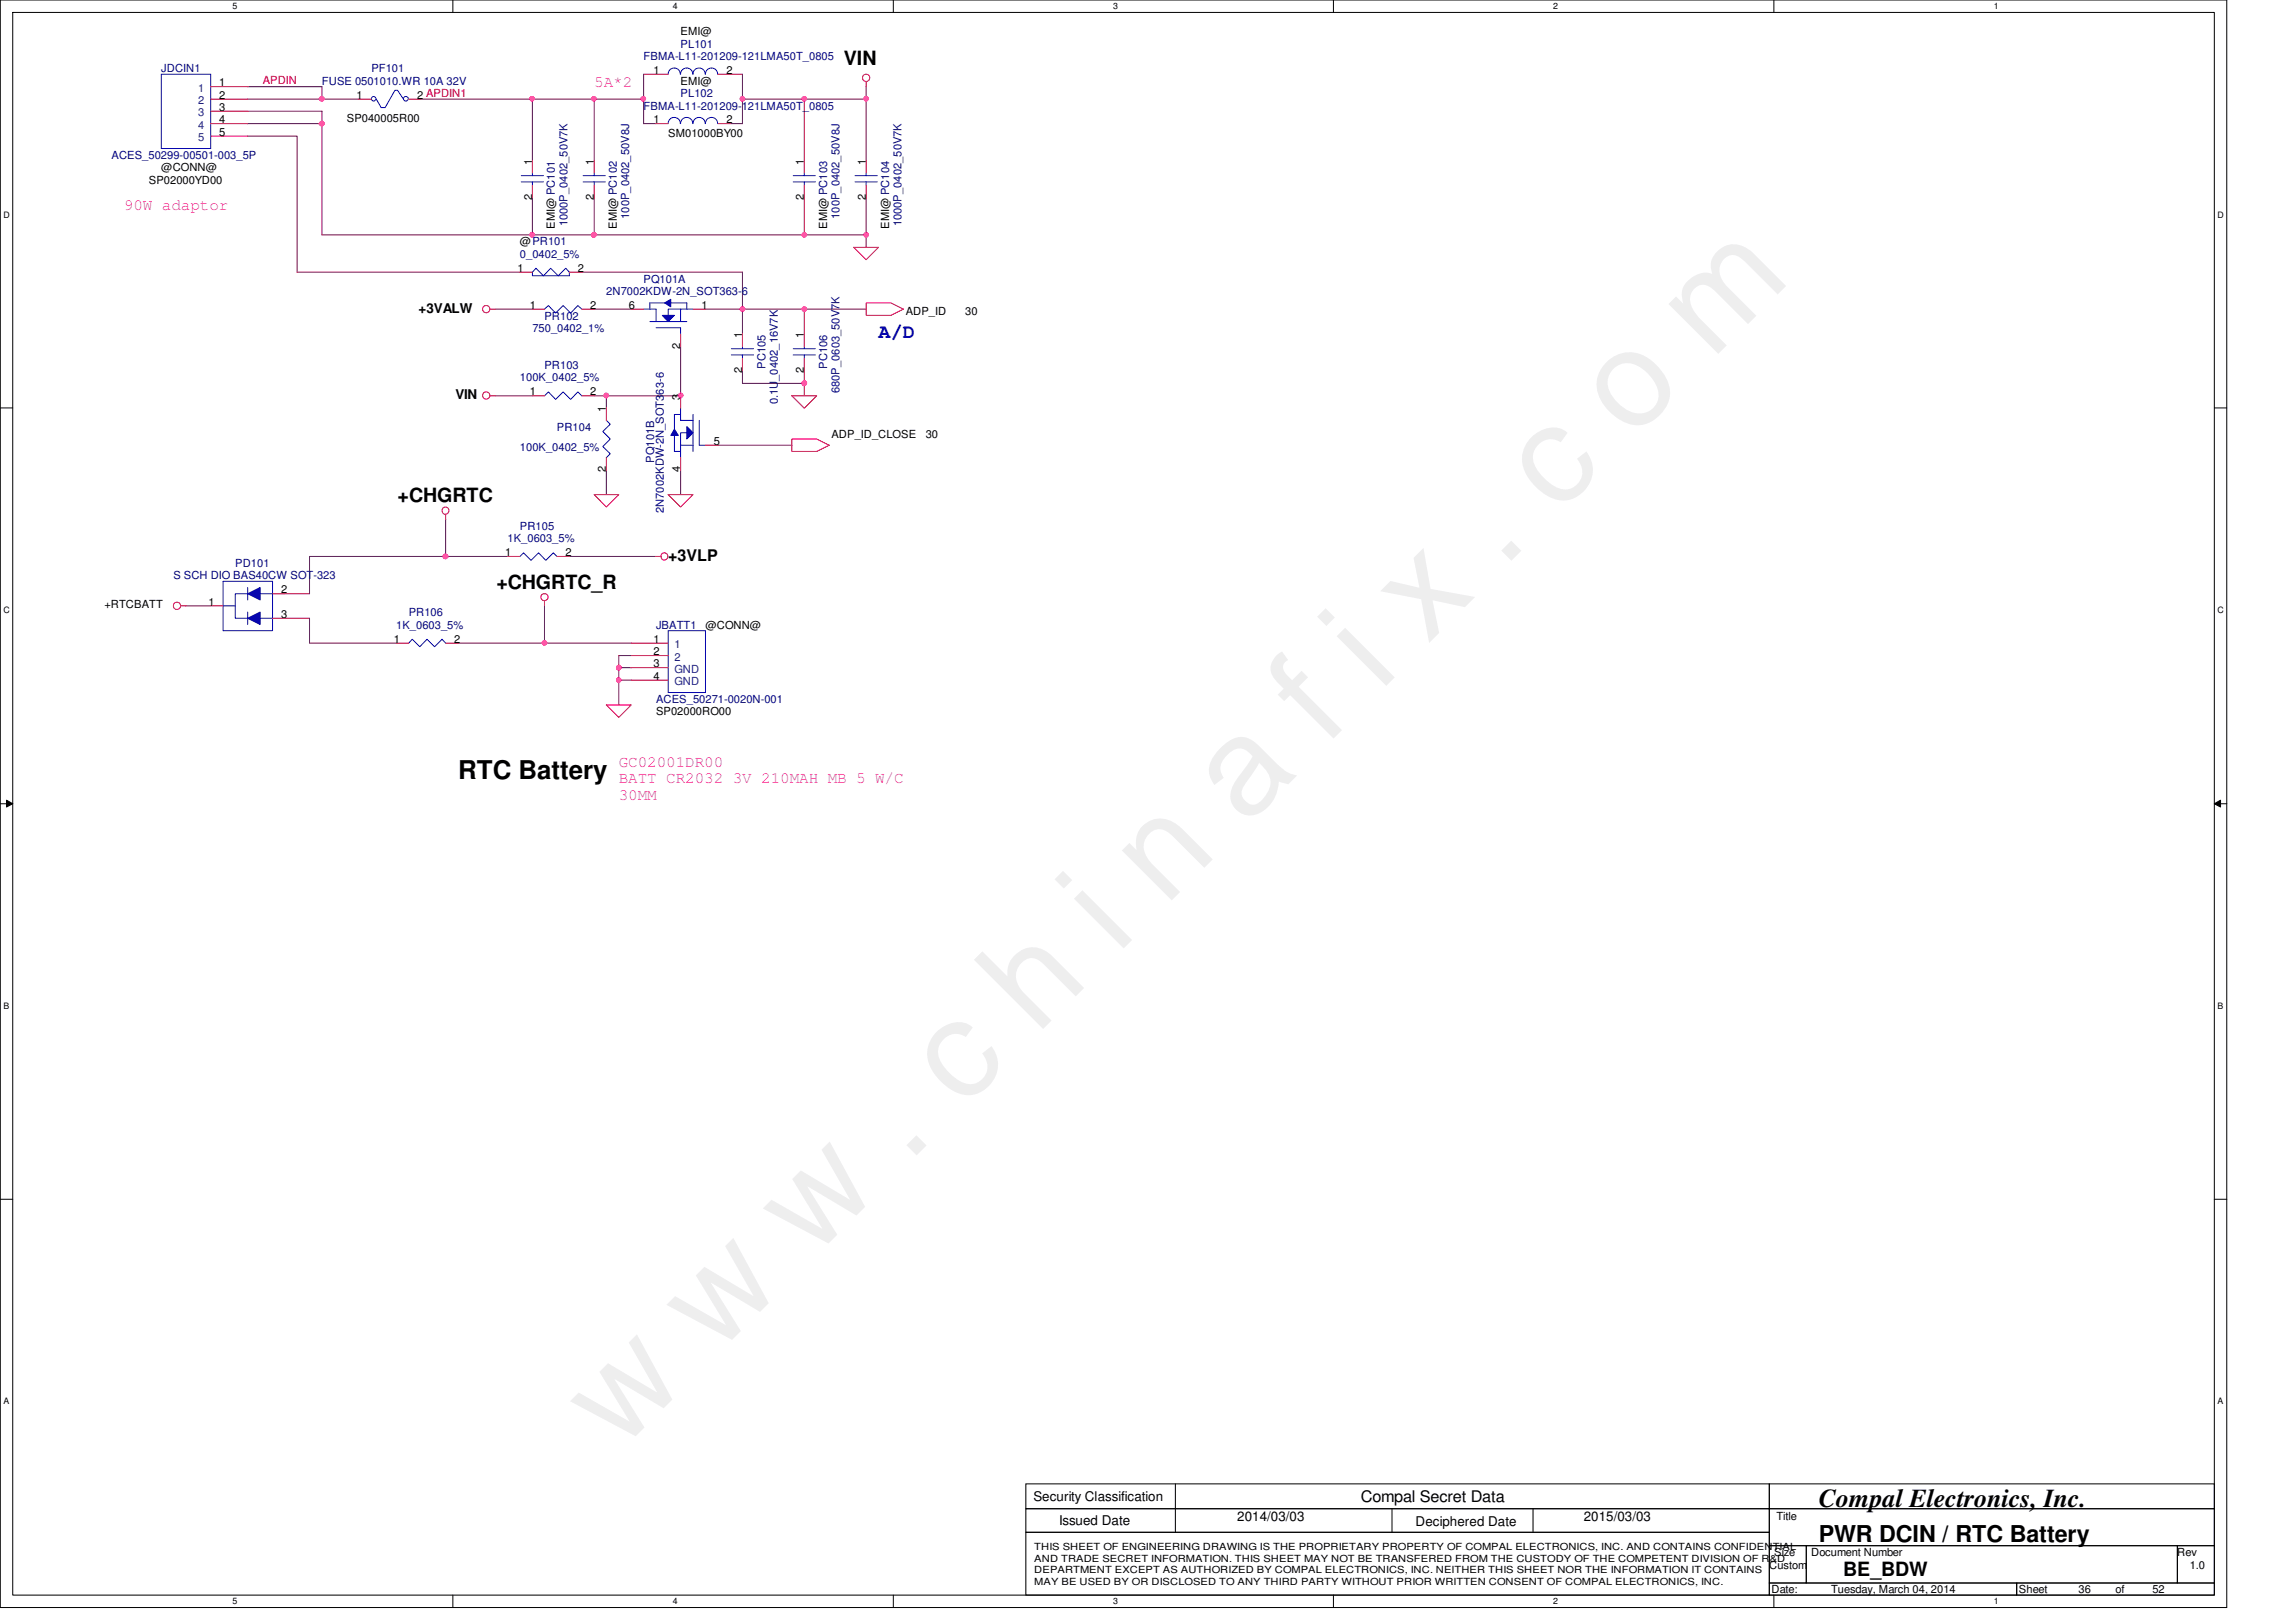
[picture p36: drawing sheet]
<svg xmlns="http://www.w3.org/2000/svg" width="297mm" height="210mm" viewBox="0 0 297 210" stroke-linecap="round" stroke-linejoin="round" font-family="sans-serif">
<defs><g id="words">
<text font-size="17.6" fill="#f0f" x="80.1" y="188" transform="rotate(-45 80.1 188)">w w w . c h i n a f i x . c o m</text>
<g font-size="3.3">
<text x="59.3" y="100.8">RTC Battery</text>
<text x="235.3" y="195.1">Compal Electronics, Inc.</text>
</g>
<text font-size="3" x="235.3" y="199.6">PWR DCIN / RTC Battery</text>
<g font-size="2.5">
<text x="109.2" y="8.5">VIN</text>
<text x="51.4" y="64.9">+CHGRTC</text>
<text x="64.2" y="76.2">+CHGRTC_R</text>
<text x="238.5" y="204">BE_BDW</text>
</g>
<text font-size="2.5" fill="#00f" x="113.7" y="43.7">A/D</text>
<g font-size="2.1" fill="#f0f">
<text x="76.9" y="11.2">5A*2</text>
<text x="16" y="27.2">90W adaptor</text>
<text x="80.1" y="99.2">GC02001DR00</text>
<text x="80.1" y="101.4">BATT CR2032 3V 210MAH MB 5 W/C</text>
<text x="80.1" y="103.5">30MM</text>
</g>
<g font-size="2.1">
<text x="86.4" y="72.6">+3VLP</text>
<text x="176.1" y="194.4">Compal Secret Data</text>
</g>
<g font-size="1.7">
<text x="54.1" y="40.5">+3VALW</text>
<text x="58.9" y="51.7">VIN</text>
<text x="133.7" y="194.3">Security Classification</text>
<text x="137" y="197.3">Issued Date</text>
<text x="160.1" y="196.9">2014/03/03</text>
<text x="183.1" y="197.5">Deciphered Date</text>
<text x="204.9" y="196.9">2015/03/03</text>
</g>
<g font-size="1.4">
<text x="88.1" y="4.6">EMI@</text>
<text x="28.4" y="11.2">1</text>
<text x="84.5" y="9.6">1</text>
<text x="88.1" y="11">EMI@</text>
<text x="94" y="9.6">2</text>
<text x="28.4" y="12.8">2</text>
<text x="28.4" y="14.4">3</text>
<text x="28.4" y="16">4</text>
<text x="28.4" y="17.6">5</text>
<text x="44.9" y="15.7">SP040005R00</text>
<text x="46.1" y="12.8">1</text>
<text x="54" y="12.8">2 APDIN1</text>
<text x="84.5" y="16">1</text>
<text x="86.4" y="17.7">SM01000BY00</text>
<text x="94" y="16">2</text>
<text x="19.3" y="23.7">SP02000YD00</text>
<text x="20.9" y="22.2">@CONN@</text>
<text x="68.8" y="21.3" transform="rotate(-90 68.8 21.3)">1</text>
<text x="76.8" y="21.3" transform="rotate(-90 76.8 21.3)">1</text>
<text x="104" y="21.3" transform="rotate(-90 104 21.3)">1</text>
<text x="112" y="21.3" transform="rotate(-90 112 21.3)">1</text>
<text x="68.8" y="25.9" transform="rotate(-90 68.8 25.9)">2</text>
<text x="71.8" y="29.6" transform="rotate(-90 71.8 29.6)">EMI@ PC101</text>
<text x="76.8" y="25.9" transform="rotate(-90 76.8 25.9)">2</text>
<text x="79.8" y="29.6" transform="rotate(-90 79.8 29.6)">EMI@ PC102</text>
<text x="104" y="25.9" transform="rotate(-90 104 25.9)">2</text>
<text x="107" y="29.6" transform="rotate(-90 107 29.6)">EMI@ PC103</text>
<text x="112" y="25.9" transform="rotate(-90 112 25.9)">2</text>
<text x="115" y="29.6" transform="rotate(-90 115 29.6)">EMI@ PC104</text>
<text x="67" y="35.2">1</text>
<text x="67.3" y="31.8">@PR101</text>
<text x="74.8" y="35.2">2</text>
<text x="68.5" y="40">1</text>
<text x="76.4" y="40">2</text>
<text x="81.4" y="40">6</text>
<text x="90.8" y="40">1</text>
<text x="117.2" y="40.7">ADP_ID</text>
<text x="124.9" y="40.7">30</text>
<text x="88" y="45.1" transform="rotate(-90 88 45.1)">2</text>
<text x="96" y="43.7" transform="rotate(-90 96 43.7)">1</text>
<text x="104" y="43.7" transform="rotate(-90 104 43.7)">1</text>
<text x="68.5" y="51.2">1</text>
<text x="76.4" y="51.2">2</text>
<text x="78.4" y="53.3" transform="rotate(-90 78.4 53.3)">1</text>
<text x="88" y="51.7" transform="rotate(-90 88 51.7)">3</text>
<text x="96" y="48.3" transform="rotate(-90 96 48.3)">2</text>
<text x="104" y="48.3" transform="rotate(-90 104 48.3)">2</text>
<text x="92.4" y="57.6">5</text>
<text x="107.6" y="56.7">ADP_ID_CLOSE</text>
<text x="119.8" y="56.7">30</text>
<text x="78.4" y="61.1" transform="rotate(-90 78.4 61.1)">2</text>
<text x="88" y="61.1" transform="rotate(-90 88 61.1)">4</text>
<text x="65.4" y="72">1</text>
<text x="73.1" y="72">2</text>
<text x="36.4" y="76.8">2</text>
<text x="13.5" y="78.7">+RTCBATT</text>
<text x="27" y="78.4">1</text>
<text x="36.4" y="80">3</text>
<text x="51" y="83.2">1</text>
<text x="58.8" y="83.2">2</text>
<text x="84.5" y="83.2">1</text>
<text x="91.3" y="81.4">@CONN@</text>
<text x="84.5" y="84.8">2</text>
<text x="84.5" y="86.4">3</text>
<text x="84.5" y="88">4</text>
<text x="84.9" y="92.6">SP02000RO00</text>
<text x="229.8" y="196.8">Title</text>
<text x="228.9" y="203">Custom</text>
<text x="229.5" y="201.4">Size</text>
<text x="234.3" y="201.4">Document Number</text>
<text x="281.7" y="201.4">Rev</text>
<text x="283.3" y="203">1.0</text>
<text x="229.2" y="206.2">Date:</text>
<text x="236.9" y="206.2">Tuesday, March 04, 2014</text>
<text x="261.2" y="206.2">Sheet</text>
<text x="268.9" y="206.2">36</text>
<text x="273.7" y="206.2">of</text>
<text x="278.5" y="206.2">52</text>
</g>
<g font-size="1.4" fill="#000080">
<text x="20.9" y="9.4">JDCIN1</text>
<text x="41.7" y="11">FUSE 0501010.WR 10A 32V</text>
<text x="48" y="9.4">PF101</text>
<text x="83.3" y="7.7">FBMA-L11-201209-121LMA50T_0805</text>
<text x="88.1" y="6.2">PL101</text>
<text x="83.3" y="14.2">FBMA-L11-201209-121LMA50T_0805</text>
<text x="88.1" y="12.6">PL102</text>
<text x="14.4" y="20.6">ACES_50299-00501-003_5P</text>
<text x="73.4" y="29.3" transform="rotate(-90 73.4 29.3)">1000P_0402_50V7K</text>
<text x="81.4" y="28.3" transform="rotate(-90 81.4 28.3)">100P_0402_50V8J</text>
<text x="108.6" y="28.3" transform="rotate(-90 108.6 28.3)">100P_0402_50V8J</text>
<text x="116.6" y="29.3" transform="rotate(-90 116.6 29.3)">1000P_0402_50V7K</text>
<text x="67.3" y="33.4">0_0402_5%</text>
<text x="70.4" y="41.4">PR102</text>
<text x="78.4" y="38.2">2N7002KDW-2N_SOT363-6</text>
<text x="83.3" y="36.6">PQ101A</text>
<text x="68.9" y="43">750_0402_1%</text>
<text x="70.4" y="47.8">PR103</text>
<text x="99" y="47.7" transform="rotate(-90 99 47.7)">PC105</text>
<text x="107" y="47.7" transform="rotate(-90 107 47.7)">PC106</text>
<text x="67.3" y="49.4">100K_0402_5%</text>
<text x="100.6" y="52.3" transform="rotate(-90 100.6 52.3)">0.1U_0402_16V7K</text>
<text x="108.6" y="50.9" transform="rotate(-90 108.6 50.9)">680P_0603_50V7K</text>
<text x="67.3" y="58.3">100K_0402_5%</text>
<text x="72" y="55.8">PR104</text>
<text x="84.6" y="59.9" transform="rotate(-90 84.6 59.9)">PQ101B</text>
<text x="65.7" y="70.2">1K_0603_5%</text>
<text x="67.3" y="68.6">PR105</text>
<text x="85.9" y="66.4" transform="rotate(-90 85.9 66.4)">2N7002KDW-2N_SOT363-6</text>
<text x="22.4" y="75">S SCH DIO BAS40CW SOT-323</text>
<text x="30.4" y="73.4">PD101</text>
<text x="51.3" y="81.4">1K_0603_5%</text>
<text x="52.9" y="79.8">PR106</text>
<text x="84.9" y="81.4">JBATT1</text>
<text x="84.9" y="91">ACES_50271-0020N-001</text>
</g>
<g font-size="1.4" fill="#004080">
<text x="25.7" y="11.9">1</text>
<text x="25.7" y="13.5">2</text>
<text x="25.7" y="15.1">3</text>
<text x="25.7" y="16.7">4</text>
<text x="25.7" y="18.3">5</text>
<text x="87.2" y="83.9">1</text>
<text x="87.2" y="85.5">2</text>
<text x="87.2" y="87.1">GND</text>
<text x="87.2" y="88.7">GND</text>
</g>
<text font-size="1.4" fill="#f00" x="34" y="10.9">APDIN</text>
<g font-size="1.3">
<text x="133.8" y="200.6">THIS SHEET OF ENGINEERING DRAWING IS THE PROPRIETARY PROPERTY OF COMPAL ELECTRONICS, INC. AND CONTAINS CONFIDENTIAL</text>
<text x="133.8" y="202.1">AND TRADE SECRET INFORMATION. THIS SHEET MAY NOT BE TRANSFERED FROM THE CUSTODY OF THE COMPETENT DIVISION OF R&amp;D</text>
<text x="133.8" y="203.6">DEPARTMENT EXCEPT AS AUTHORIZED BY COMPAL ELECTRONICS, INC. NEITHER THIS SHEET NOR THE INFORMATION IT CONTAINS</text>
<text x="133.8" y="205.1">MAY BE USED BY OR DISCLOSED TO ANY THIRD PARTY WITHOUT PRIOR WRITTEN CONSENT OF COMPAL ELECTRONICS, INC.</text>
</g>
<g font-size="1.1">
<text x="30.1" y="1.1">5</text>
<text x="87" y="1.1">4</text>
<text x="144" y="1.1">3</text>
<text x="201" y="1.1">2</text>
<text x="257.9" y="1.1">1</text>
<text x=".5" y="28.2">D</text>
<text x="286.9" y="28.2">D</text>
<text x=".5" y="79.3">C</text>
<text x="286.9" y="79.3">C</text>
<text x=".5" y="130.6">B</text>
<text x="286.9" y="130.6">B</text>
<text x=".5" y="181.7">A</text>
<text x="286.9" y="181.7">A</text>
<text x="30.1" y="207.6">5</text>
<text x="87" y="207.6">4</text>
<text x="144" y="207.6">3</text>
<text x="201" y="207.6">2</text>
<text x="257.9" y="207.6">1</text>
</g>
</g></defs>
<path d="M0 0h288.1v208h-288.1zM1.6 1.6h284.9v204.8h-284.9z" fill="none" stroke="#000" stroke-width=".13"/>
<g fill="#fff">
<path d="M30.1 .2h.6v1.2h-.6z"/>
<path d="M30.1 206.6h.6v1.2h-.6z"/>
</g>
<path d="M58.6 0v1.6M58.6 206.4v1.6" fill="none" stroke="#000" stroke-width=".13"/>
<g fill="#fff">
<path d="M87 .2h.6v1.2h-.6z"/>
<path d="M87 206.6h.6v1.2h-.6z"/>
</g>
<path d="M115.6 0v1.6M115.6 206.4v1.6" fill="none" stroke="#000" stroke-width=".13"/>
<g fill="#fff">
<path d="M144 .2h.6v1.2h-.6z"/>
<path d="M144 206.6h.6v1.2h-.6z"/>
</g>
<path d="M172.5 0v1.6M172.5 206.4v1.6" fill="none" stroke="#000" stroke-width=".13"/>
<g fill="#fff">
<path d="M201 .2h.6v1.2h-.6z"/>
<path d="M201 206.6h.6v1.2h-.6z"/>
</g>
<path d="M229.5 0v1.6M229.5 206.4v1.6" fill="none" stroke="#000" stroke-width=".13"/>
<g fill="#fff">
<path d="M257.9 .2h.6v1.2h-.6z"/>
<path d="M257.9 206.6h.6v1.2h-.6z"/>
<path d="M.5 27.2h.7v1.2h-.7z"/>
<path d="M286.9 27.2h.8v1.2h-.8z"/>
<path d="M.5 78.4h.7v1.1h-.7z"/>
<path d="M286.9 78.4h.8v1.1h-.8z"/>
</g>
<path d="M0 52.8h1.6M286.5 52.8h1.6" fill="none" stroke="#000" stroke-width=".13"/>
<g fill="#fff">
<path d="M.5 129.6h.7v1.2h-.7z"/>
<path d="M286.9 129.6h.7v1.2h-.7z"/>
</g>
<path d="M0 104h1.6M.8 103.5l.8 .5-.8 .4zM286.5 104l.8-.5v.9zM286.5 104h1.6" fill="none" stroke="#000" stroke-width=".13"/>
<path d="M.8 103.5l.8 .5-.8 .4zM286.5 104l.8-.5v.9z" fill="#000"/>
<g fill="#fff">
<path d="M.5 180.8h.7v1.2h-.7z"/>
<path d="M286.9 180.8h.7v1.2h-.7z"/>
</g>
<path d="M0 155.2h1.6M286.5 155.2h1.6" fill="none" stroke="#000" stroke-width=".13"/>
<path d="M24 78.4h3.3M57.7 67.2v4.8h-17.7v4.8M40 80v3.2h11.3" fill="none" stroke="#800040" stroke-width=".13"/>
<circle cx="57.6" cy="72" r=".31" fill="#f0f"/>
<circle cx="57.6" cy="72" r=".31" fill="none" stroke="#f0f" stroke-width=".13"/>
<path d="M32 17.6h6.4v17.6h28.9M68.9 12.8h8M41.7 30.4h27.2M64 40h4.9M64 51.2h4.9M36.9 76.8h3.1M57.7 72h8M36.9 80h3.1M59.3 83.2h11.1" fill="none" stroke="#800040" stroke-width=".13"/>
<circle cx="76.8" cy="12.8" r=".3" fill="#f0f"/>
<circle cx="76.8" cy="12.8" r=".3" fill="none" stroke="#f0f" stroke-width=".13"/>
<path d="M41.7 16v14.4M112.1 12.8v8" fill="none" stroke="#800040" stroke-width=".13"/>
<circle cx="41.6" cy="16" r=".31" fill="#f0f"/>
<circle cx="41.6" cy="16" r=".31" fill="none" stroke="#f0f" stroke-width=".13"/>
<path d="M68.9 12.8v8M76.9 12.8v8" fill="none" stroke="#800040" stroke-width=".13"/>
<circle cx="68.8" cy="12.8" r=".3" fill="#f0f"/>
<circle cx="68.8" cy="12.8" r=".3" fill="none" stroke="#f0f" stroke-width=".13"/>
<path d="M112.1 12.8h-8v8" fill="none" stroke="#800040" stroke-width=".13"/>
<circle cx="104.1" cy="12.8" r=".3" fill="#f0f"/>
<circle cx="104.1" cy="12.8" r=".3" fill="none" stroke="#f0f" stroke-width=".13"/>
<path d="M41.7 12.8h4.7" fill="none" stroke="#800040" stroke-width=".13"/>
<circle cx="41.6" cy="12.8" r=".31" fill="#f0f"/>
<circle cx="41.6" cy="12.8" r=".31" fill="none" stroke="#f0f" stroke-width=".13"/>
<path d="M41.7 14.4v1.6h-9.7M112.1 11.2v1.6" fill="none" stroke="#800040" stroke-width=".13"/>
<circle cx="112.1" cy="12.8" r=".3" fill="#f0f"/>
<circle cx="112.1" cy="12.8" r=".3" fill="none" stroke="#f0f" stroke-width=".13"/>
<path d="M32 11.2h9.7v1.6h-9.7M32 14.4h9.7M54.4 12.8h14.5M94.4 9.6h1.7M96.1 12.8v3.2" fill="none" stroke="#800040" stroke-width=".13"/>
<circle cx="96.1" cy="12.8" r=".3" fill="#f0f"/>
<circle cx="96.1" cy="12.8" r=".3" fill="none" stroke="#f0f" stroke-width=".13"/>
<path d="M83.3 12.8v3.2M83.3 9.6h1.6M94.4 16h1.7" fill="none" stroke="#800040" stroke-width=".13"/>
<circle cx="83.2" cy="12.8" r=".3" fill="#f0f"/>
<circle cx="83.2" cy="12.8" r=".3" fill="none" stroke="#f0f" stroke-width=".13"/>
<path d="M83.3 9.6v3.2h-6.4M83.3 16h1.6M96.1 9.6v3.2h8" fill="none" stroke="#800040" stroke-width=".13"/>
<g fill="none" stroke="#f00" stroke-width=".13">
<path d="M46.4 12.8h1.6M52.9 12.8h1.5M84.9 9.6h1.5M84.9 16h1.5M92.9 9.6h1.5M92.9 16h1.5M112.1 10.6v.6M67.3 35.2h1.6M68.9 20.8v1.6M68.9 24v1.6M104.1 20.8v1.6M104.1 24v1.6"/>
<path d="M112.1 20.8v1.6M112.1 24v1.6M63.4 40h.6M63.4 51.2h.6M23.4 78.4h.6M57.7 66.6v.6M65.7 72h1.6M51.3 83.2h1.6M57.7 83.2h1.6"/>
<circle cx="112" cy="10.1" r=".47"/>
<circle cx="62.9" cy="51.2" r=".47"/>
<circle cx="62.9" cy="40" r=".47"/>
<circle cx="22.9" cy="78.4" r=".47"/>
<circle cx="57.6" cy="66.1" r=".46"/>
</g>
<g fill="none" stroke="#000" stroke-width=".13">
<path d="M132.7 192h96.2v3.2h-96.2zM132.7 195.2h96.2v3.1h-96.2zM132.7 198.3h96.2v8.1h-96.2zM152.1 192v6.3M180.1 195.2v3.1M198.3 195.2v3.1M228.9 192h57.6v3.2h-57.6zM228.9 195.2h57.6v4.8h-57.6zM228.9 200h4.8v4.9h-4.8zM228.9 204.9h32v1.5h-32zM233.7 200h48v4.9h-48zM260.9 204.9h25.6v1.5h-25.6z"/>
<path d="M281.7 200h4.8v4.9h-4.8z"/>
</g>
<g fill="none" stroke="#00f" stroke-width=".13">
<path d="M48.7 12.8l.6 1.1h.5l1.3-2.2h.3l.8 1.1M86.4 16a.78 .78 0 0 1 .8-.8 .78 .78 0 0 1 .8 .8M88 9.6a.78 .78 0 0 0-.8-.8 .78 .78 0 0 0-.8 .8M88.1 16a.78 .78 0 0 1 .7-.8 .78 .78 0 0 1 .8 .8M89.6 9.6a.78 .78 0 0 0-.8-.8 .78 .78 0 0 0-.7 .8M89.7 9.6a.78 .78 0 0 1 .7-.8 .78 .78 0 0 1 .8 .8M89.7 16a.78 .78 0 0 1 .7-.8 .78 .78 0 0 1 .8 .8M91.3 16a.78 .78 0 0 1 .8-.8 .78 .78 0 0 1 .7 .8M92.8 9.6a.78 .78 0 0 0-.7-.8 .78 .78 0 0 0-.8 .8M67.4 23.5h2.9M67.4 22.7h2.9M68.9 22.4v.3"/>
<path d="M68.9 23.5v.5M102.6 23.5h2.9M102.6 22.7h2.9M104.1 22.4v.3M104.1 23.5v.5M110.6 23.5h2.9M110.6 22.7h2.9M112.1 22.4v.3M112.1 23.5v.5M67.3 72l.4-.5 1 1 1-1 .9 1 1-1 .4 .5M52.9 83.2l.4-.5 1 1 .9-1 1 1 1-1 .5 .5"/>
<circle cx="48.3" cy="12.8" r=".3"/>
<circle cx="52.5" cy="12.8" r=".31"/>
</g>
<path d="M32 76.8l1.7-.8v1.6z" fill="#00f"/>
<path d="M32 76.8l1.7-.8v1.6z" fill="none" stroke="#00f" stroke-width=".13"/>
<path d="M32 80l1.7-.8v1.6z" fill="#00f"/>
<g fill="none" stroke="#00f" stroke-width=".13">
<path d="M20.9 9.6h6.4v9.6h-6.4zM75.4 23.5h2.9M75.4 22.7h2.9M76.9 22.4v.3M76.9 23.5v.5M28.9 75.2h6.4v6.4h-6.4zM28.9 78.4h1.5M32 76v1.6M32 79.2v1.6M32 76.8h-1.6v3.2h1.6M33.7 76.8h1.6M32 80l1.7-.8v1.6z"/>
<path d="M33.7 80h1.6"/>
</g>
<path d="M27.3 11.2h4.7M27.3 12.8h4.7M27.3 14.4h4.7M27.3 16h4.7M27.3 17.6h4.7M76.9 20.8v1.6M76.9 24v1.6M27.3 78.4h1.6M35.3 76.8h1.6M35.3 80h1.6" fill="none" stroke="#f00" stroke-width=".13"/>
<circle cx="57.6" cy="72" r=".31" fill="#f0f"/>
<circle cx="57.6" cy="72" r=".31" fill="none" stroke="#f0f" stroke-width=".13"/>
<circle cx="76.8" cy="12.8" r=".3" fill="#f0f"/>
<circle cx="76.8" cy="12.8" r=".3" fill="none" stroke="#f0f" stroke-width=".13"/>
<circle cx="41.6" cy="16" r=".31" fill="#f0f"/>
<circle cx="41.6" cy="16" r=".31" fill="none" stroke="#f0f" stroke-width=".13"/>
<circle cx="68.8" cy="12.8" r=".3" fill="#f0f"/>
<circle cx="68.8" cy="12.8" r=".3" fill="none" stroke="#f0f" stroke-width=".13"/>
<circle cx="104.1" cy="12.8" r=".3" fill="#f0f"/>
<circle cx="104.1" cy="12.8" r=".3" fill="none" stroke="#f0f" stroke-width=".13"/>
<circle cx="41.6" cy="12.8" r=".31" fill="#f0f"/>
<circle cx="41.6" cy="12.8" r=".31" fill="none" stroke="#f0f" stroke-width=".13"/>
<circle cx="112.1" cy="12.8" r=".3" fill="#f0f"/>
<circle cx="112.1" cy="12.8" r=".3" fill="none" stroke="#f0f" stroke-width=".13"/>
<circle cx="96.1" cy="12.8" r=".3" fill="#f0f"/>
<circle cx="96.1" cy="12.8" r=".3" fill="none" stroke="#f0f" stroke-width=".13"/>
<circle cx="83.2" cy="12.8" r=".3" fill="#f0f"/>
<circle cx="83.2" cy="12.8" r=".3" fill="none" stroke="#f0f" stroke-width=".13"/>
<use href="#words"/>
</svg>
